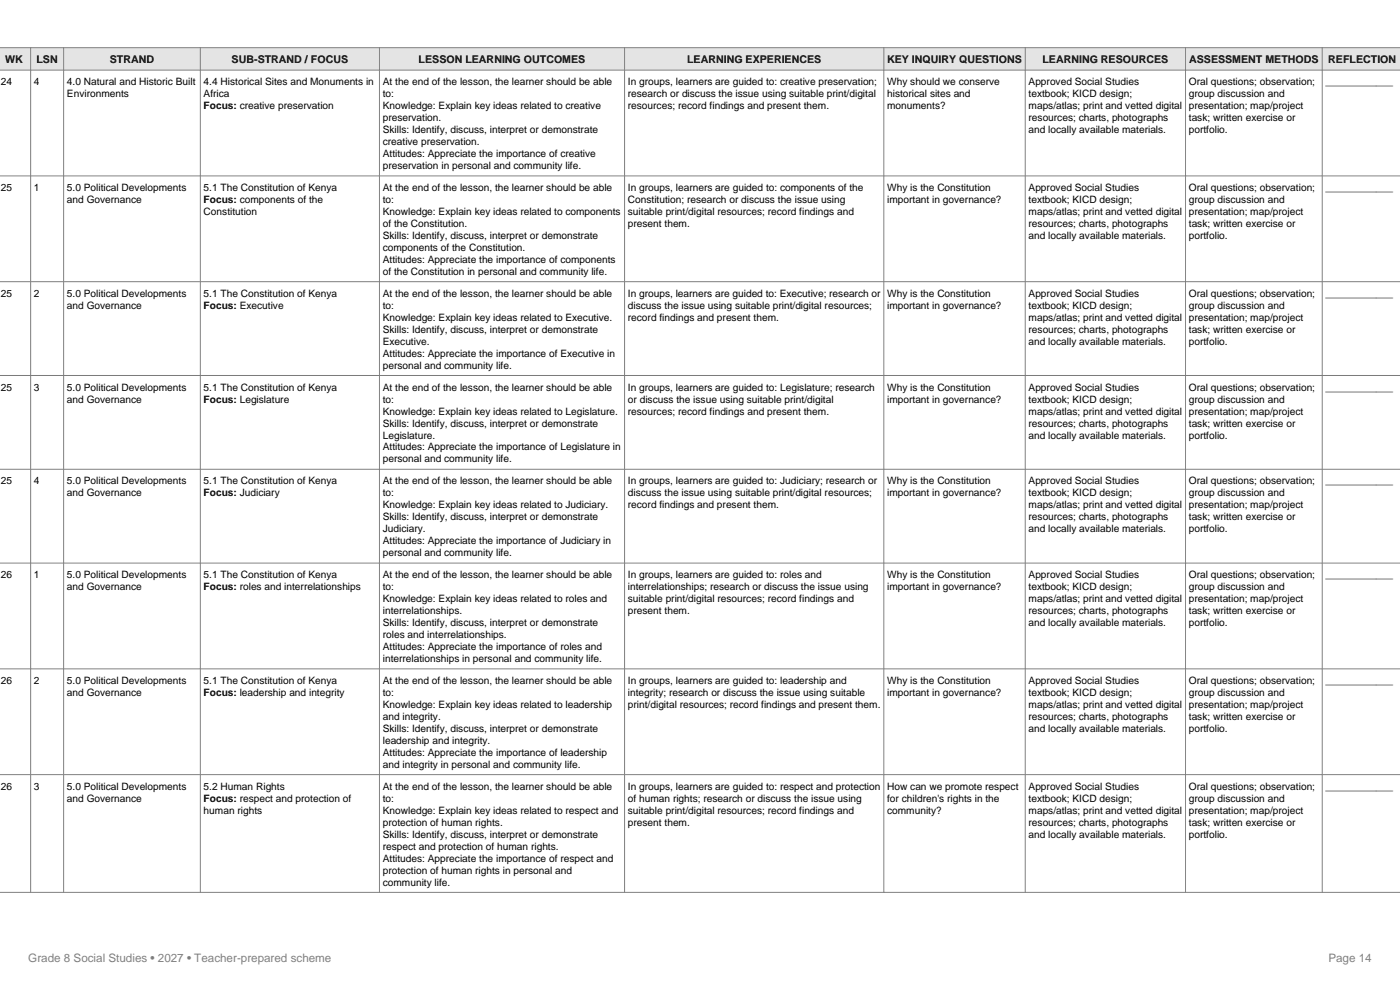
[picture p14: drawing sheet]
<svg xmlns="http://www.w3.org/2000/svg" width="297mm" height="210mm" viewBox="0 0 297 210" stroke-linecap="round" stroke-linejoin="round" font-family="sans-serif">
<defs><g id="words">
<g font-size="2.5" fill="#808080">
<text x="6" y="204">Grade 8 Social Studies • 2027 • Teacher-prepared scheme</text>
<text x="281.8" y="204">Page 14</text>
</g>
<g font-size="2.3">
<text x="1.1" y="13.4">WK</text>
<text x="7.7" y="13.4">LSN</text>
<text x="23.3" y="13.4">STRAND</text>
<text x="49.1" y="13.4">SUB-STRAND / FOCUS</text>
<text x="88.8" y="13.4">LESSON LEARNING OUTCOMES</text>
<text x="145.8" y="13.4">LEARNING EXPERIENCES</text>
<text x="188.2" y="13.4">KEY INQUIRY QUESTIONS</text>
<text x="221.1" y="13.4">LEARNING RESOURCES</text>
<text x="252.3" y="13.4">ASSESSMENT METHODS</text>
<text x="281.8" y="13.4">REFLECTION</text>
</g>
<g font-size="2.2">
<text x=".2" y="18.1">24</text>
<text x="7.2" y="18.1">4</text>
<text x="14.2" y="18.1">4.0 Natural and Historic Built</text>
<text x="14.2" y="20.6">Environments</text>
<text x="43.2" y="18.1">4.4 Historical Sites and Monuments in</text>
<text x="43.2" y="20.6">Africa</text>
<text x="43.2" y="23.2">Focus: creative preservation</text>
<text x="81.2" y="18.1">At the end of the lesson, the learner should be able</text>
<text x="81.2" y="20.6">to:</text>
<text x="81.2" y="23.2">Knowledge: Explain key ideas related to creative</text>
<text x="133.2" y="18.1">In groups, learners are guided to: creative preservation;</text>
<text x="133.2" y="20.6">research or discuss the issue using suitable print/digital</text>
<text x="133.2" y="23.2">resources; record findings and present them.</text>
<text x="188.2" y="18.1">Why should we conserve</text>
<text x="188.2" y="20.6">historical sites and</text>
<text x="188.2" y="23.2">monuments?</text>
<text x="218.2" y="18.1">Approved Social Studies</text>
<text x="218.2" y="20.6">textbook; KICD design;</text>
<text x="218.2" y="23.2">maps/atlas; print and vetted digital</text>
<text x="252.2" y="18.1">Oral questions; observation;</text>
<text x="252.2" y="20.6">group discussion and</text>
<text x="252.2" y="23.2">presentation; map/project</text>
<text x="281.2" y="18.1">____________</text>
<text x="81.2" y="25.7">preservation.</text>
<text x="81.2" y="28.2">Skills: Identify, discuss, interpret or demonstrate</text>
<text x="218.2" y="25.7">resources; charts, photographs</text>
<text x="218.2" y="28.2">and locally available materials.</text>
<text x="252.2" y="25.7">task; written exercise or</text>
<text x="252.2" y="28.2">portfolio.</text>
<text x="81.2" y="30.8">creative preservation.</text>
<text x="81.2" y="33.3">Attitudes: Appreciate the importance of creative</text>
<text x="81.2" y="35.9">preservation in personal and community life.</text>
<text x=".2" y="40.5">25</text>
<text x="7.2" y="40.5">1</text>
<text x="14.2" y="40.5">5.0 Political Developments</text>
<text x="43.2" y="40.5">5.1 The Constitution of Kenya</text>
<text x="81.2" y="40.5">At the end of the lesson, the learner should be able</text>
<text x="133.2" y="40.5">In groups, learners are guided to: components of the</text>
<text x="188.2" y="40.5">Why is the Constitution</text>
<text x="218.2" y="40.5">Approved Social Studies</text>
<text x="252.2" y="40.5">Oral questions; observation;</text>
<text x="281.2" y="40.5">____________</text>
<text x="14.2" y="43.1">and Governance</text>
<text x="43.2" y="43.1">Focus: components of the</text>
<text x="43.2" y="45.6">Constitution</text>
<text x="81.2" y="43.1">to:</text>
<text x="81.2" y="45.6">Knowledge: Explain key ideas related to components</text>
<text x="133.2" y="43.1">Constitution; research or discuss the issue using</text>
<text x="133.2" y="45.6">suitable print/digital resources; record findings and</text>
<text x="188.2" y="43.1">important in governance?</text>
<text x="218.2" y="43.1">textbook; KICD design;</text>
<text x="218.2" y="45.6">maps/atlas; print and vetted digital</text>
<text x="252.2" y="43.1">group discussion and</text>
<text x="252.2" y="45.6">presentation; map/project</text>
<text x="81.2" y="48.1">of the Constitution.</text>
<text x="81.2" y="50.7">Skills: Identify, discuss, interpret or demonstrate</text>
<text x="81.2" y="53.2">components of the Constitution.</text>
<text x="133.2" y="48.1">present them.</text>
<text x="218.2" y="48.1">resources; charts, photographs</text>
<text x="218.2" y="50.7">and locally available materials.</text>
<text x="252.2" y="48.1">task; written exercise or</text>
<text x="252.2" y="50.7">portfolio.</text>
<text x="81.2" y="55.8">Attitudes: Appreciate the importance of components</text>
<text x="81.2" y="58.3">of the Constitution in personal and community life.</text>
<text x=".2" y="63">25</text>
<text x="7.2" y="63">2</text>
<text x="14.2" y="63">5.0 Political Developments</text>
<text x="14.2" y="65.5">and Governance</text>
<text x="43.2" y="63">5.1 The Constitution of Kenya</text>
<text x="43.2" y="65.5">Focus: Executive</text>
<text x="81.2" y="63">At the end of the lesson, the learner should be able</text>
<text x="81.2" y="65.5">to:</text>
<text x="133.2" y="63">In groups, learners are guided to: Executive; research or</text>
<text x="133.2" y="65.5">discuss the issue using suitable print/digital resources;</text>
<text x="188.2" y="63">Why is the Constitution</text>
<text x="188.2" y="65.5">important in governance?</text>
<text x="218.2" y="63">Approved Social Studies</text>
<text x="218.2" y="65.5">textbook; KICD design;</text>
<text x="252.2" y="63">Oral questions; observation;</text>
<text x="252.2" y="65.5">group discussion and</text>
<text x="281.2" y="63">____________</text>
<text x="81.2" y="68">Knowledge: Explain key ideas related to Executive.</text>
<text x="81.2" y="70.6">Skills: Identify, discuss, interpret or demonstrate</text>
<text x="133.2" y="68">record findings and present them.</text>
<text x="218.2" y="68">maps/atlas; print and vetted digital</text>
<text x="218.2" y="70.6">resources; charts, photographs</text>
<text x="252.2" y="68">presentation; map/project</text>
<text x="252.2" y="70.6">task; written exercise or</text>
<text x="81.2" y="73.1">Executive.</text>
<text x="81.2" y="75.7">Attitudes: Appreciate the importance of Executive in</text>
<text x="218.2" y="73.1">and locally available materials.</text>
<text x="252.2" y="73.1">portfolio.</text>
<text x=".2" y="82.9">25</text>
<text x="7.2" y="82.9">3</text>
<text x="14.2" y="82.9">5.0 Political Developments</text>
<text x="43.2" y="82.9">5.1 The Constitution of Kenya</text>
<text x="81.2" y="78.2">personal and community life.</text>
<text x="81.2" y="82.9">At the end of the lesson, the learner should be able</text>
<text x="133.2" y="82.9">In groups, learners are guided to: Legislature; research</text>
<text x="188.2" y="82.9">Why is the Constitution</text>
<text x="218.2" y="82.9">Approved Social Studies</text>
<text x="252.2" y="82.9">Oral questions; observation;</text>
<text x="281.2" y="82.9">____________</text>
<text x="14.2" y="85.4">and Governance</text>
<text x="43.2" y="85.4">Focus: Legislature</text>
<text x="81.2" y="85.4">to:</text>
<text x="81.2" y="87.9">Knowledge: Explain key ideas related to Legislature.</text>
<text x="133.2" y="85.4">or discuss the issue using suitable print/digital</text>
<text x="133.2" y="87.9">resources; record findings and present them.</text>
<text x="188.2" y="85.4">important in governance?</text>
<text x="218.2" y="85.4">textbook; KICD design;</text>
<text x="218.2" y="87.9">maps/atlas; print and vetted digital</text>
<text x="252.2" y="85.4">group discussion and</text>
<text x="252.2" y="87.9">presentation; map/project</text>
<text x="81.2" y="90.5">Skills: Identify, discuss, interpret or demonstrate</text>
<text x="81.2" y="93">Legislature.</text>
<text x="81.2" y="95.6">Attitudes: Appreciate the importance of Legislature in</text>
<text x="218.2" y="90.5">resources; charts, photographs</text>
<text x="218.2" y="93">and locally available materials.</text>
<text x="252.2" y="90.5">task; written exercise or</text>
<text x="252.2" y="93">portfolio.</text>
<text x="81.2" y="98.1">personal and community life.</text>
<text x=".2" y="102.8">25</text>
<text x="7.2" y="102.8">4</text>
<text x="14.2" y="102.8">5.0 Political Developments</text>
<text x="14.2" y="105.3">and Governance</text>
<text x="43.2" y="102.8">5.1 The Constitution of Kenya</text>
<text x="43.2" y="105.3">Focus: Judiciary</text>
<text x="81.2" y="102.8">At the end of the lesson, the learner should be able</text>
<text x="81.2" y="105.3">to:</text>
<text x="81.2" y="107.8">Knowledge: Explain key ideas related to Judiciary.</text>
<text x="133.2" y="102.8">In groups, learners are guided to: Judiciary; research or</text>
<text x="133.2" y="105.3">discuss the issue using suitable print/digital resources;</text>
<text x="133.2" y="107.8">record findings and present them.</text>
<text x="188.2" y="102.8">Why is the Constitution</text>
<text x="188.2" y="105.3">important in governance?</text>
<text x="218.2" y="102.8">Approved Social Studies</text>
<text x="218.2" y="105.3">textbook; KICD design;</text>
<text x="218.2" y="107.8">maps/atlas; print and vetted digital</text>
<text x="252.2" y="102.8">Oral questions; observation;</text>
<text x="252.2" y="105.3">group discussion and</text>
<text x="252.2" y="107.8">presentation; map/project</text>
<text x="281.2" y="102.8">____________</text>
<text x="81.2" y="110.4">Skills: Identify, discuss, interpret or demonstrate</text>
<text x="81.2" y="112.9">Judiciary.</text>
<text x="218.2" y="110.4">resources; charts, photographs</text>
<text x="218.2" y="112.9">and locally available materials.</text>
<text x="252.2" y="110.4">task; written exercise or</text>
<text x="252.2" y="112.9">portfolio.</text>
<text x="81.2" y="115.5">Attitudes: Appreciate the importance of Judiciary in</text>
<text x="81.2" y="118">personal and community life.</text>
<text x=".2" y="122.7">26</text>
<text x="7.2" y="122.7">1</text>
<text x="14.2" y="122.7">5.0 Political Developments</text>
<text x="14.2" y="125.2">and Governance</text>
<text x="43.2" y="122.7">5.1 The Constitution of Kenya</text>
<text x="43.2" y="125.2">Focus: roles and interrelationships</text>
<text x="81.2" y="122.7">At the end of the lesson, the learner should be able</text>
<text x="81.2" y="125.2">to:</text>
<text x="133.2" y="122.7">In groups, learners are guided to: roles and</text>
<text x="133.2" y="125.2">interrelationships; research or discuss the issue using</text>
<text x="188.2" y="122.7">Why is the Constitution</text>
<text x="188.2" y="125.2">important in governance?</text>
<text x="218.2" y="122.7">Approved Social Studies</text>
<text x="218.2" y="125.2">textbook; KICD design;</text>
<text x="252.2" y="122.7">Oral questions; observation;</text>
<text x="252.2" y="125.2">group discussion and</text>
<text x="281.2" y="122.7">____________</text>
<text x="81.2" y="127.7">Knowledge: Explain key ideas related to roles and</text>
<text x="81.2" y="130.3">interrelationships.</text>
<text x="133.2" y="127.7">suitable print/digital resources; record findings and</text>
<text x="133.2" y="130.3">present them.</text>
<text x="218.2" y="127.7">maps/atlas; print and vetted digital</text>
<text x="218.2" y="130.3">resources; charts, photographs</text>
<text x="252.2" y="127.7">presentation; map/project</text>
<text x="252.2" y="130.3">task; written exercise or</text>
<text x="81.2" y="132.8">Skills: Identify, discuss, interpret or demonstrate</text>
<text x="81.2" y="135.4">roles and interrelationships.</text>
<text x="81.2" y="137.9">Attitudes: Appreciate the importance of roles and</text>
<text x="218.2" y="132.8">and locally available materials.</text>
<text x="252.2" y="132.8">portfolio.</text>
<text x="81.2" y="140.4">interrelationships in personal and community life.</text>
<text x=".2" y="145.1">26</text>
<text x="7.2" y="145.1">2</text>
<text x="14.2" y="145.1">5.0 Political Developments</text>
<text x="14.2" y="147.6">and Governance</text>
<text x="43.2" y="145.1">5.1 The Constitution of Kenya</text>
<text x="43.2" y="147.6">Focus: leadership and integrity</text>
<text x="81.2" y="145.1">At the end of the lesson, the learner should be able</text>
<text x="81.2" y="147.6">to:</text>
<text x="133.2" y="145.1">In groups, learners are guided to: leadership and</text>
<text x="133.2" y="147.6">integrity; research or discuss the issue using suitable</text>
<text x="188.2" y="145.1">Why is the Constitution</text>
<text x="188.2" y="147.6">important in governance?</text>
<text x="218.2" y="145.1">Approved Social Studies</text>
<text x="218.2" y="147.6">textbook; KICD design;</text>
<text x="252.2" y="145.1">Oral questions; observation;</text>
<text x="252.2" y="147.6">group discussion and</text>
<text x="281.2" y="145.1">____________</text>
<text x="81.2" y="150.2">Knowledge: Explain key ideas related to leadership</text>
<text x="81.2" y="152.7">and integrity.</text>
<text x="81.2" y="155.2">Skills: Identify, discuss, interpret or demonstrate</text>
<text x="133.2" y="150.2">print/digital resources; record findings and present them.</text>
<text x="218.2" y="150.2">maps/atlas; print and vetted digital</text>
<text x="218.2" y="152.7">resources; charts, photographs</text>
<text x="218.2" y="155.2">and locally available materials.</text>
<text x="252.2" y="150.2">presentation; map/project</text>
<text x="252.2" y="152.7">task; written exercise or</text>
<text x="252.2" y="155.2">portfolio.</text>
<text x="81.2" y="157.8">leadership and integrity.</text>
<text x="81.2" y="160.3">Attitudes: Appreciate the importance of leadership</text>
<text x=".2" y="167.5">26</text>
<text x="7.2" y="167.5">3</text>
<text x="14.2" y="167.5">5.0 Political Developments</text>
<text x="43.2" y="167.5">5.2 Human Rights</text>
<text x="81.2" y="162.9">and integrity in personal and community life.</text>
<text x="81.2" y="167.5">At the end of the lesson, the learner should be able</text>
<text x="133.2" y="167.5">In groups, learners are guided to: respect and protection</text>
<text x="188.2" y="167.5">How can we promote respect</text>
<text x="218.2" y="167.5">Approved Social Studies</text>
<text x="252.2" y="167.5">Oral questions; observation;</text>
<text x="281.2" y="167.5">____________</text>
<text x="14.2" y="170.1">and Governance</text>
<text x="43.2" y="170.1">Focus: respect and protection of</text>
<text x="43.2" y="172.6">human rights</text>
<text x="81.2" y="170.1">to:</text>
<text x="81.2" y="172.6">Knowledge: Explain key ideas related to respect and</text>
<text x="133.2" y="170.1">of human rights; research or discuss the issue using</text>
<text x="133.2" y="172.6">suitable print/digital resources; record findings and</text>
<text x="188.2" y="170.1">for children's rights in the</text>
<text x="188.2" y="172.6">community?</text>
<text x="218.2" y="170.1">textbook; KICD design;</text>
<text x="218.2" y="172.6">maps/atlas; print and vetted digital</text>
<text x="252.2" y="170.1">group discussion and</text>
<text x="252.2" y="172.6">presentation; map/project</text>
<text x="81.2" y="175.1">protection of human rights.</text>
<text x="81.2" y="177.7">Skills: Identify, discuss, interpret or demonstrate</text>
<text x="133.2" y="175.1">present them.</text>
<text x="218.2" y="175.1">resources; charts, photographs</text>
<text x="218.2" y="177.7">and locally available materials.</text>
<text x="252.2" y="175.1">task; written exercise or</text>
<text x="252.2" y="177.7">portfolio.</text>
<text x="81.2" y="180.2">respect and protection of human rights.</text>
<text x="81.2" y="182.8">Attitudes: Appreciate the importance of respect and</text>
<text x="81.2" y="185.3">protection of human rights in personal and</text>
<text x="81.2" y="187.8">community life.</text>
</g>
</g></defs>
<path d="M-.1 10.1h297.2v4.8h-297.2z" fill-rule="evenodd" fill="#dce6f1"/>
<g fill="none" stroke="#808080" stroke-width=".21">
<path d="M0 10.1h297.1M0 14.9h297.1M6.5 10.1v179.2M13.5 10.1v179.2M42.5 10.1v179.2M80.5 10.1v179.2M132.5 10.1v179.2M187.5 10.1v179.2M217.5 10.1v179.2M251.5 10.1v179.2M280.5 10.1v179.2M0 37.3h297.1"/>
<path d="M0 59.8h297.1M0 79.6h297.1M0 99.5h297.1M0 119.4h297.1M0 141.9h297.1M0 164.3h297.1M0 189.3h297.1"/>
</g>
<use href="#words"/>
</svg>
